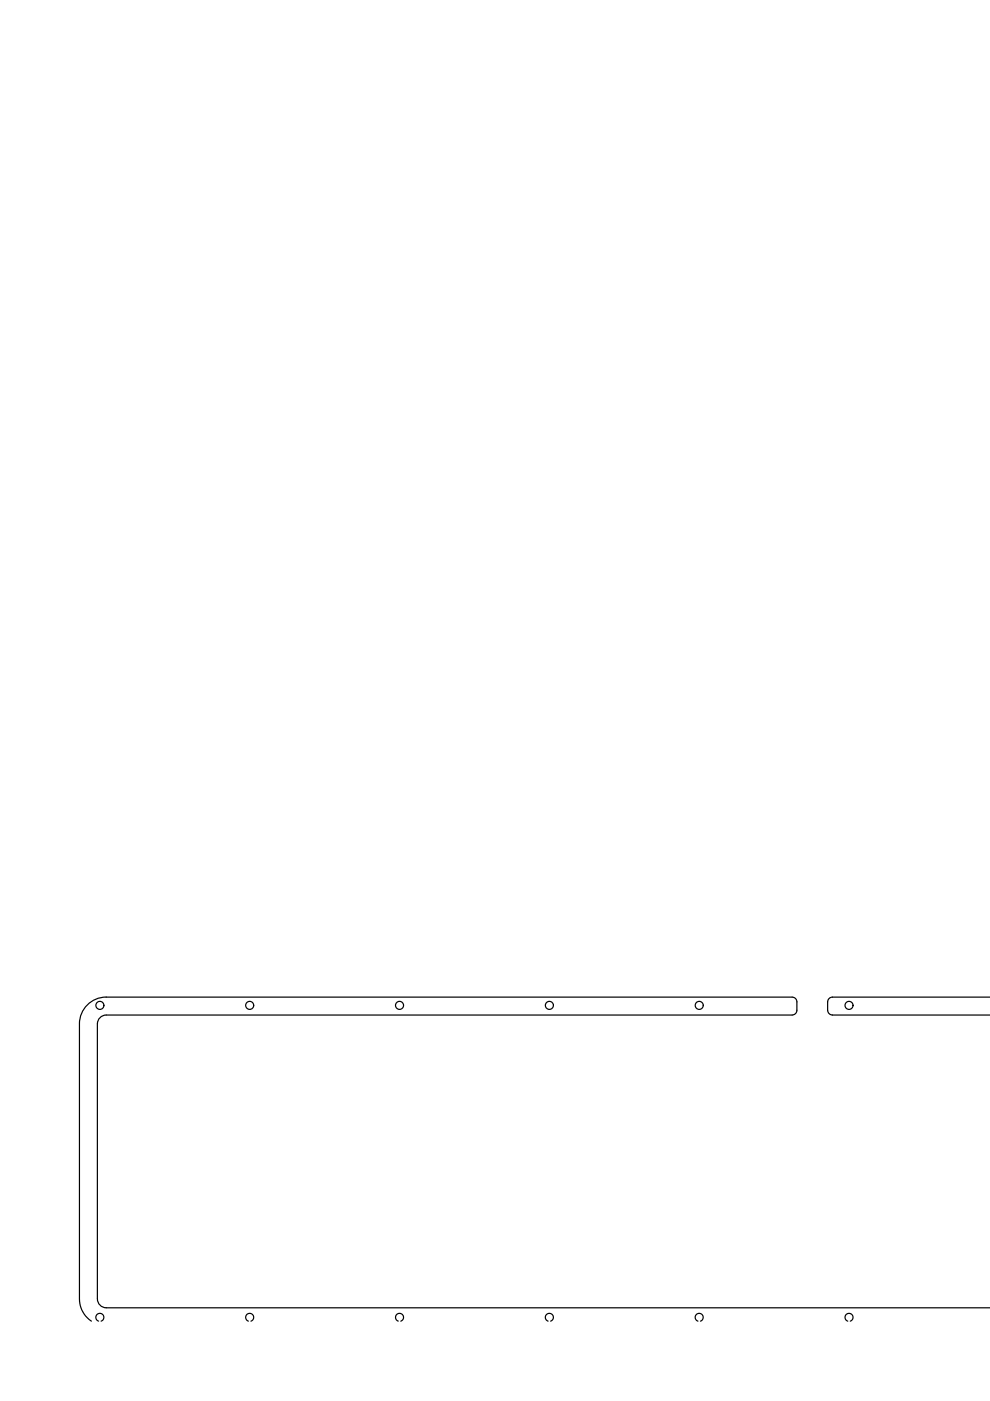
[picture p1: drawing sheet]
<svg xmlns="http://www.w3.org/2000/svg" width="210mm" height="297mm" viewBox="0 0 210 297" stroke-linecap="round" stroke-linejoin="round" font-family="sans-serif">
<!-- layer: 0 -->
<g fill="none" stroke="#000" stroke-width=".25">
<path d="M20.6 217.1v58.3M20.7 217.1a1.87 1.87 0 0 1 1.8-1.9h145.5a1.02 1.02 0 0 0 1-1v-1.8a1 1 0 0 0-1-1h-145.5a5.7 5.7 0 0 0-5.7 5.7v58.3a5.7 5.7 0 0 0 2.6 4.7M210 211.4h-33.5a1.02 1.02 0 0 0-1 1v1.8a1 1 0 0 0 1 1h33.5M20.7 275.4a1.87 1.87 0 0 0 1.8 1.9h187.5M20.9 280.1a.85 .85 0 0 1-.4-1.3 .85 .85 0 0 1 1.4 0 .85 .85 0 0 1-.5 1.3M52.7 280.1a.85 .85 0 0 1-.5-1.3 .85 .85 0 0 1 1.4 0 .85 .85 0 0 1-.4 1.3M84.4 280.1a.85 .85 0 0 1-.4-1.3 .85 .85 0 0 1 1.4 0 .85 .85 0 0 1-.4 1.3M116.2 280.1a.85 .85 0 0 1-.4-1.3 .85 .85 0 0 1 1.4 0 .85 .85 0 0 1-.5 1.3M148 280.1a.85 .85 0 0 1-.4-1.3 .85 .85 0 0 1 1.3 0 .85 .85 0 0 1-.4 1.3M179.8 280.1a.85 .85 0 0 1-.5-1.3 .85 .85 0 0 1 1.4 0 .85 .85 0 0 1-.4 1.3"/>
<circle cx="21.2" cy="213.2" r=".85"/>
<circle cx="52.9" cy="213.2" r=".85"/>
<circle cx="84.7" cy="213.2" r=".85"/>
<circle cx="116.5" cy="213.2" r=".85"/>
<circle cx="148.3" cy="213.2" r=".85"/>
<circle cx="180" cy="213.2" r=".85"/>
</g>
</svg>
